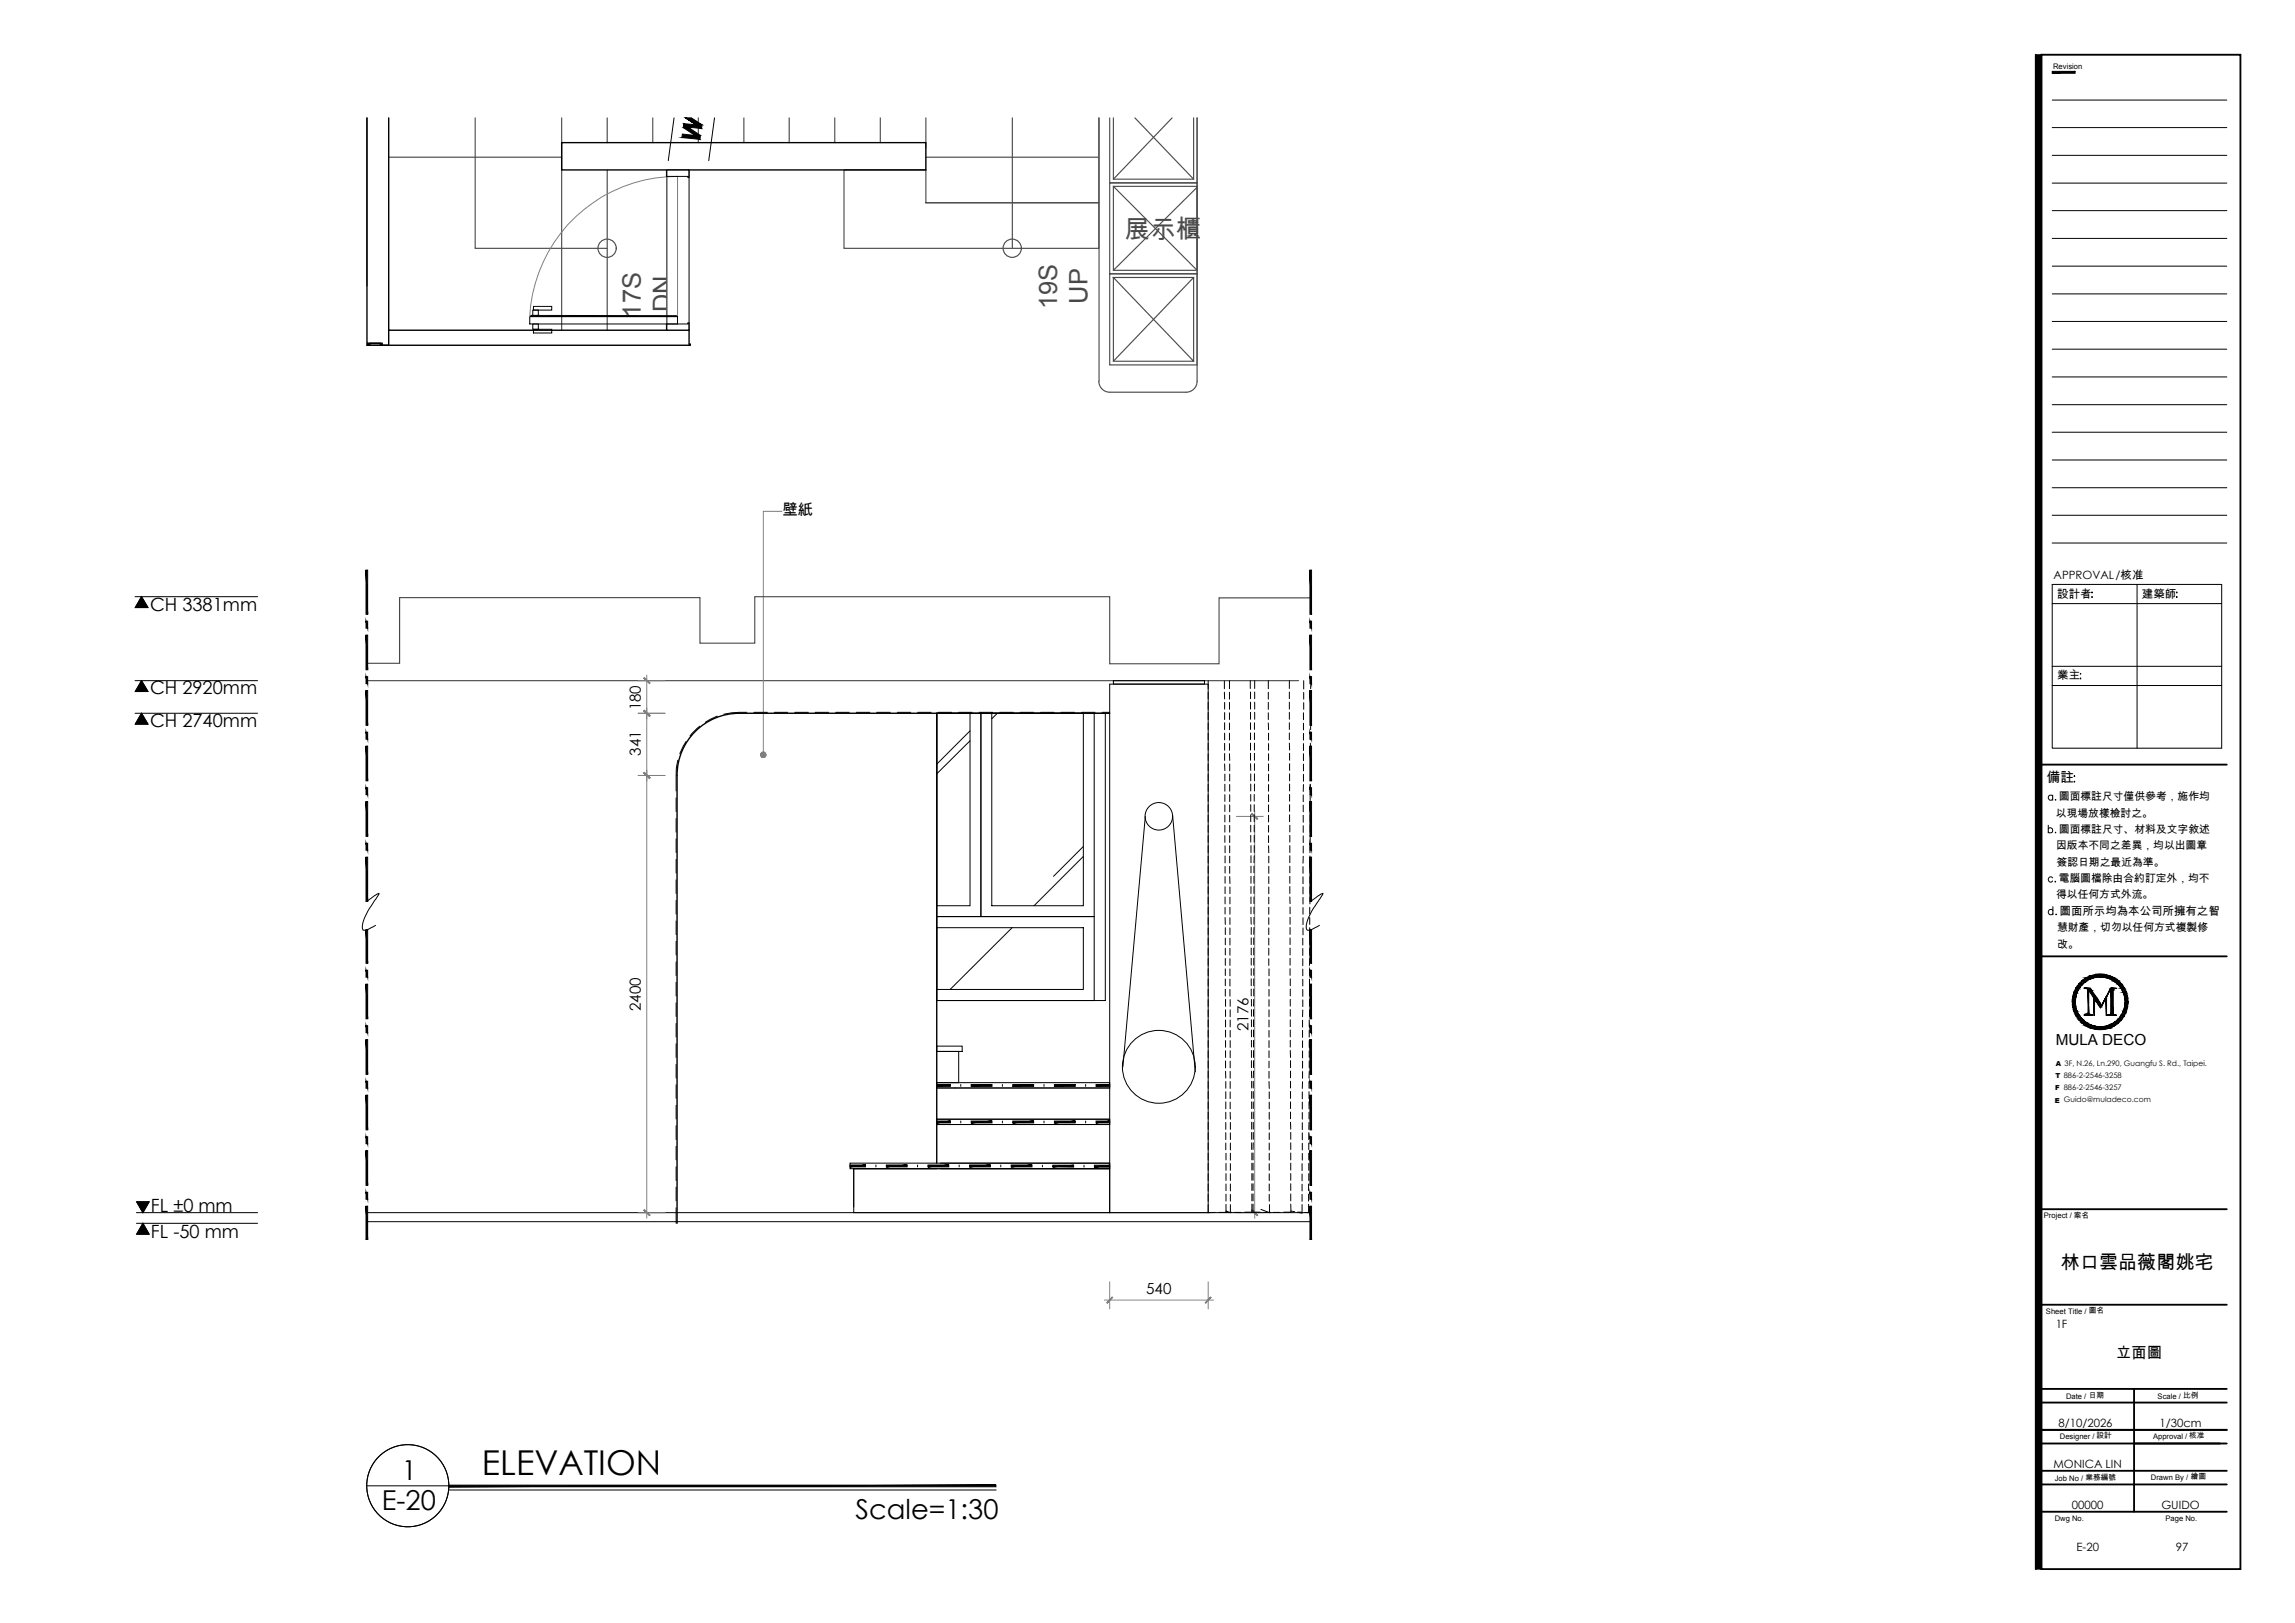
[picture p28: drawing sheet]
<svg xmlns="http://www.w3.org/2000/svg" width="420mm" height="297mm" viewBox="0 0 420 297" stroke-linecap="round" stroke-linejoin="round" font-family="sans-serif">
<defs><g id="words">
<text font-size="6.3" x="88.2" y="269.9">ELEVATION</text>
<g font-size="5">
<text x="73.6" y="270.9">1</text>
<text x="69.9" y="276.3">E-20</text>
<text x="156.6" y="278">Scale=1:30</text>
</g>
<g font-size="4.7" fill="#4c4c4c">
<text x="206" y="43.6">展示櫃</text>
<text x="117.3" y="58.1" transform="rotate(-90 117.3 58.1)">17S</text>
<text x="122.9" y="57.2" transform="rotate(-90 122.9 57.2)">DN</text>
<text x="193.5" y="56.5" transform="rotate(-90 193.5 56.5)">19S</text>
<text x="199.1" y="55.6" transform="rotate(-90 199.1 55.6)">UP</text>
</g>
<text font-size="3.5" x="377.3" y="232.3">林口雲品薇閣姚宅</text>
<g font-size="3.3">
<text x="27.5" y="111.7">CH 3381mm</text>
<text x="27.5" y="127.1">CH 2920mm</text>
<text x="27.5" y="133.1">CH 2740mm</text>
<text x="27.6" y="221.7">FL ±0 mm</text>
<text x="27.6" y="226.5">FL -50 mm</text>
</g>
<g font-size="2.8">
<text x="143.3" y="94.2">壁紙</text>
<text x="117.3" y="130" transform="rotate(-90 117.3 130)">180</text>
<text x="117.3" y="138.3" transform="rotate(-90 117.3 138.3)">341</text>
<text x="117.3" y="185" transform="rotate(-90 117.3 185)">2400</text>
<text x="228.6" y="188.8" transform="rotate(-90 228.6 188.8)">2176</text>
<text x="376.3" y="191.3">MULA DECO</text>
<text x="209.8" y="236.9">540</text>
<text x="387.4" y="248.5">立面圖</text>
</g>
<text font-size="2.5" x="374.7" y="143.2">備註</text>
<g font-size="2.1">
<text x="376" y="106">APPROVAL/核准</text>
<text x="376.6" y="109.4">設計者</text>
<text x="392.1" y="109.4">建築師</text>
<text x="376.6" y="124.3">業主</text>
<text x="377.1" y="167.4">圖面所示均為本公司所擁有之智</text>
<text x="376.3" y="243.1">1F</text>
<text x="376.9" y="261.2">8/10/2026</text>
<text x="395.4" y="261.2">1/30cm</text>
<text x="375.9" y="268.7">MONICA LIN</text>
<text x="379.3" y="276.2">00000</text>
<text x="395.7" y="276.2">GUIDO</text>
<text x="380.2" y="283.8">E-20</text>
<text x="398.3" y="283.8">97</text>
</g>
<g font-size="2">
<text x="376.4" y="149.5">以現場放樣檢討之。</text>
<text x="376.9" y="146.5">圖面標註尺寸僅供參考，施作均</text>
<text x="376.4" y="155.4">因版本不同之差異，均以出圖章</text>
<text x="376.9" y="152.4">圖面標註尺寸、材料及文字敘述</text>
<text x="376.5" y="158.4">簽認日期之最近為準。</text>
<text x="376.9" y="161.4">電腦圖檔除由合約訂定外，均不</text>
<text x="376.4" y="164.4">得以任何方式外流。</text>
<text x="376.6" y="170.4">慧財產，切勿以任何方式複製修</text>
<text x="376.6" y="173.4">改。</text>
</g>
<g font-size="1.4">
<text x="375.9" y="12.6">Revision</text>
<text x="374.2" y="222.9">Project / 案名</text>
<text x="374.6" y="240.4">Sheet Title / 圖名</text>
<text x="378.2" y="256.1">Date / 日期</text>
<text x="395" y="256.1">Scale / 比例</text>
<text x="377.1" y="263.4">Designer / 設計</text>
<text x="394.2" y="263.4">Approval / 核准</text>
<text x="376.2" y="271">Job No / 業務編號</text>
<text x="393.8" y="270.8">Drawn By / 繪圖</text>
<text x="376.2" y="278.3">Dwg No.</text>
<text x="396.5" y="278.3">Page No.</text>
</g>
<g font-size="1.3">
<text x="376.3" y="197.3">T 886-2-2546-3258</text>
<text x="376.3" y="195.1">A 3F, N.26, Ln.290, Guangfu S. Rd., Taipei.</text>
<text x="376.2" y="201.8">E Guido@muladeco.com</text>
<text x="376.3" y="199.5">F 886-2-2546-3257</text>
</g>
</g></defs>
<!-- layer: I-ELEV-TEXT -->
<path d="M24.7 109.2h22.5M25.9 109.2l1.2 2h-2.3zM24.7 130.5h22.5M24.7 124.6h22.5M25.9 130.5l1.2 2h-2.3zM25.9 124.6l1.2 2h-2.3zM25 219.9h2.3l-1.1 2zM25 221.9h22.2M25 223.9h22.2M26.2 223.9l1.1 2h-2.3z" fill="none" stroke="#000" stroke-width=".18"/>
<path d="M25.9 109.2l1.2 2h-2.3zM25.9 130.5l1.2 2h-2.3zM25.9 124.6l1.2 2h-2.3zM25 219.9h2.3l-1.1 2zM26.2 223.9l1.1 2h-2.3z" fill="#000" stroke="#000" stroke-width=".18"/>
<!-- layer: I-DWGTITLE -->
<g fill="none" stroke="#000" stroke-width=".18">
<path d="M67.2 271.9h15M82.1 272.7h100.3"/>
<circle cx="74.7" cy="271.9" r="7.5"/>
</g>
<path d="M82.2 271.8v.3l100.1-.3zM82.2 272.1l100.1-.3v.3z" fill="#000" stroke="#000" stroke-width=".18"/>
<!-- layer: I-ELEV252 -->
<g fill="none" stroke="#000" stroke-width=".18">
<path d="M124.1 139.1l-.3 1.4v4.3M125.6 135.7l-1.1 2.3M128.1 132.9l-1.8 1.8M131.3 131.1l-2.2 1.1M136.7 130.4a14.8 14.8 0 0 0-4.2 .3M138 130.4h2.5M141.7 130.4h2.5M145.5 130.4h2.5M149.2 130.4h2.5M153 130.4h2.5M156.8 130.4h2.5M160.5 130.4h2.5"/>
<path d="M164.3 130.4h2.5M168 130.4h2.5M171.5 130.5h8.1v37.3h-8.1zM171.5 130.5h6.1v35.3h-6.1zM171.5 130.5h30.9v52.6h-30.9zM171.7 130.4h2.5M175.5 130.4h2.5M179.2 130.4h2.5M179.6 130.5h20.7v37.3h-20.7zM181.6 130.5h16.7v35.3h-16.7zM183 130.4h2.5M186.7 130.4h2.5"/>
<path d="M190.5 130.4h2.5M194.2 130.4h2.5M198 130.4h2.5M201.8 130.4h1.4M221.2 124.6v1.5M221.2 126.7v1.2M221.2 128.6v1.2M221.2 130.4v1.3M221.2 132.3v1.2M221.2 134.2v1.2M221.2 136v1.3M221.2 138v1.2"/>
<path d="M221.2 139.8v1.2M224.2 124.6v1.5M224.2 126.7v1.2M224.2 139.8v1.2M224.2 128.6v1.2M224.2 130.4v1.3M224.2 132.3v1.2M224.2 134.2v1.2M224.2 136v1.3M224.2 137.9v1.3M225.1 138v1.2M225.1 124.6v1.5"/>
<path d="M225.1 126.7v1.3M225.1 128.6v1.2M225.1 130.5v1.2M225.1 132.3v1.2M225.1 134.2v1.3M225.1 136.1v1.2M225.1 139.8v1.3M228.9 124.6v1.4M228.9 139.8l.1 1.2M228.9 126.6v1.3M228.9 128.5v1.3M228.9 130.4v1.2"/>
<path d="M228.9 132.3v1.2M228.9 134.1v1.3M228.9 136v1.3M228.9 137.9v1.2M229.7 132.3v1.2M229.7 134.1v1.3M229.7 136v1.3M229.7 137.9v1.2M229.7 139.8v1.2M229.7 124.6v1.4M229.7 126.6v1.3M229.7 128.5v1.3"/>
<path d="M229.7 130.4v1.2M232.2 132.3v1.2M232.2 124.6v1.5M232.2 126.7v1.3M232.2 128.6v1.2M232.2 130.5v1.2M232.2 134.2v1.3M232.2 136.1v1.2M232.2 138v1.2M232.2 139.8v1.3M236.1 136v1.3M236.1 124.6v1.4"/>
<path d="M236.1 126.6v1.3M236.1 128.5v1.3M236.1 130.4v1.2M236.1 132.3v1.2M236.1 134.1v1.3M236.1 137.9v1.2M236.1 139.8v1.2M238.6 130.5v1.2M238.6 132.4v1.2M238.6 134.2v1.3M238.6 136.1v1.3M238.6 138v1.2"/>
<path d="M238.6 139.9v1.2M238.7 124.6v1.5M238.7 126.7v1.3M238.7 128.6v1.2M239.9 136v1.3M239.9 137.9v1.3M239.9 139.8v1.2M239.9 126.7v1.2M239.9 128.6v1.2M239.9 130.4v1.3M239.9 132.3v1.2M239.9 134.2v1.2"/>
<path d="M240 124.6l-.1 1.5M123.8 146v2.5M123.8 149.8v2.5M123.8 153.5v2.5M123.8 157.3v2.5M209.7 149.4l-4.1 45.9M214.7 149.2l4.1 47M221.2 141.7v1.2M221.2 143.5v1.3M221.2 145.4v1.3M221.2 147.3v1.3M221.2 149.2v1.2"/>
<path d="M221.2 151.1v1.2M221.2 152.9v1.3M221.2 154.8v1.3M221.2 156.7v1.2M221.2 158.6v1.2M224.2 141.7v1.2M224.2 143.5v1.3M224.2 145.4v1.3M224.2 147.3v1.2M224.2 149.2v1.2M224.2 151v1.3M224.2 152.9v1.3"/>
<path d="M224.3 154.8v1.3M224.3 156.7v1.2M224.3 158.6v1.2M225.1 141.7v1.2M225.1 143.6v1.2M225.1 145.4v1.3M225.1 147.3v1.3M225.1 149.2v1.2M225.1 151.1v1.2M225.1 152.9v1.3M225.1 154.8v1.3M225.1 156.7v1.2"/>
<path d="M225.1 158.6v1.2M229 141.6v1.3M229 143.5v1.3M229 145.4v1.2M229 147.3v1.2M229 149.1v1.3M229 151v1.3M229 152.9v1.2M229 154.8v1.2M229 156.6v1.3M229 158.5v1.3M229.6 158.5v1.3"/>
<path d="M229.6 156.6v1.3M229.6 145.4v1.2M229.6 147.3v1.2M229.6 149.1v1.3M229.6 151v1.3M229.6 152.9v1.2M229.6 154.8v1.2M229.7 141.6v1.3M229.7 143.5v1.3M232.2 154.8l.1 1.3M232.2 141.7v1.2M232.2 143.6v1.2"/>
<path d="M232.2 145.4v1.3M232.2 147.3v1.3M232.2 149.2v1.2M232.2 151.1v1.2M232.2 152.9v1.3M232.3 156.7v1.2M232.3 158.6v1.2M236.1 141.6v1.3M236.1 143.5v1.3M236.1 145.4v1.2M236.1 147.3v1.2M236.1 149.1v1.3"/>
<path d="M236.1 151v1.3M236.1 152.9v1.2M236.1 154.8v1.2M236.1 156.6v1.3M236.1 158.5v1.3M238.5 158.6v1.2M238.6 145.5v1.2M238.6 147.3v1.3M238.6 149.2v1.3M238.6 151.1v1.2M238.6 153v1.2M238.6 154.8v1.3"/>
<path d="M238.6 156.7l-.1 1.3M238.6 141.7v1.3M238.6 143.6v1.3M239.8 156.7v1.2M239.8 158.6v1.2M239.9 145.4v1.3M239.9 147.3v1.2M239.9 149.2v1.2M239.9 151v1.3M239.9 152.9v1.3M239.9 154.8l-.1 1.3M239.9 141.7v1.2"/>
<path d="M239.9 143.5v1.3M67 165h.3M123.8 161v2.5M123.8 164.8v2.5M123.8 168.6v2.5M123.8 172.3v2.5M123.8 176.1v2.4M123.8 179.8v2.5M171.5 167.8h28.8v15.3h-28.8zM171.5 169.8h26.8v11.3h-26.8zM221.2 160.4v1.3M221.2 162.3v1.3"/>
<path d="M221.2 164.2v1.2M221.2 166.1v1.2M221.2 167.9v1.3M221.2 169.8v1.3M221.2 171.7v1.2M221.2 173.6v1.2M221.2 175.4v1.3M221.2 177.3v1.2M221.2 179.2v1.3M224.3 167.9v1.3M224.3 160.4v1.3M224.3 162.3v1.3"/>
<path d="M224.3 164.2v1.2M224.3 166.1v1.2M224.3 169.8v1.3M224.3 171.7v1.2M224.3 173.6v1.2M224.3 175.4v1.3M224.3 177.3v1.2M224.3 179.2v1.2M225.1 160.4l.1 1.3M225.2 162.3v1.3M225.2 164.2v1.2M225.2 166.1v1.2"/>
<path d="M225.2 168v1.2M225.2 169.8v1.3M225.2 171.7v1.3M225.2 173.6v1.2M225.2 175.5v1.2M225.2 177.3v1.3M225.2 179.2v1.3M229 167.9l.1 1.2M229 160.4v1.3M229 162.2v1.3M229 164.2v1.2M229 166v1.2"/>
<path d="M229.1 169.7v1.3M229.1 171.6v1.3M229.1 173.5v1.3M229.1 175.4v1.2M229.1 177.3v1.2M229.1 179.1v1.3M229.5 171.6v1.3M229.5 173.5v1.3M229.5 175.4v1.2M229.5 177.3v1.2M229.5 179.1v1.3M229.6 169.7l-.1 1.3"/>
<path d="M229.6 160.4v1.3M229.6 162.2v1.3M229.6 164.2v1.2M229.6 166v1.2M229.6 167.9v1.2M232.3 160.4v1.3M232.3 162.3v1.3M232.3 164.2v1.2M232.3 166.1v1.2M232.3 168v1.2M232.3 169.8v1.3M232.3 171.7v1.3"/>
<path d="M232.3 173.6v1.2M232.3 175.5v1.2M232.3 177.3v1.3M232.3 179.2v1.3M236.1 164.2l.1 1.2M236.1 160.4v1.3M236.1 162.2v1.3M236.2 166v1.2M236.2 167.9v1.2M236.2 169.7v1.3M236.2 171.6v1.3M236.2 173.5v1.3"/>
<path d="M236.2 175.4v1.2M236.2 177.3v1.2M236.2 179.1v1.3M238.5 171.7v1.3M238.5 173.6v1.3M238.5 175.5v1.2M238.5 177.4v1.2M238.5 179.2v1.3M238.5 160.5v1.2M238.5 162.3v1.3M238.5 164.2v1.3M238.5 166.1v1.2"/>
<path d="M238.5 168v1.2M238.5 169.8v1.3M239.7 177.3v1.2M239.7 179.2v1.2M239.8 166.1v1.2M239.8 167.9v1.3M239.8 169.8v1.3M239.8 171.7v1.2M239.8 173.6v1.2M239.8 175.4l-.1 1.3M239.8 160.4v1.3M239.8 162.3v1.3"/>
<path d="M239.8 164.2v1.2M239.8 165h.3M123.8 183.5v2.5M123.8 187.3v2.5M123.8 191v2.5M123.8 194.8v2.5M123.8 198.5v2.5M171.5 192.4h4v5.7h-4M171.5 198.1h31.7v1h-31.7zM171.5 191.5h4.6v.9h-4.6zM171.5 199.1h31.7M175.9 198.5v.3"/>
<path d="M183.5 198.5v.3M191.1 198.5v.3M198.8 198.5v.3M221.2 181v1.3M221.2 183v1.2M221.2 184.8v1.2M221.2 186.7v1.2M221.2 188.6v1.2M221.2 190.4v1.3M221.2 192.3v1.3M221.2 194.2v1.2M221.2 196.1v1.2"/>
<path d="M221.2 197.9v1.3M221.2 199.8v1.3M224.3 181v1.3M224.4 196.1v1.2M224.4 182.9v1.3M224.4 184.8v1.2M224.4 186.7v1.2M224.4 188.5v1.3M224.4 190.4v1.3M224.4 192.3v1.2M224.4 194.2v1.2M224.4 197.9v1.3"/>
<path d="M224.4 199.8v1.3M225.2 181.1v1.2M225.2 183v1.2M225.2 184.8v1.3M225.2 186.7v1.2M225.2 188.6v1.2M225.2 190.4v1.3M225.2 192.3v1.3M225.2 194.2v1.2M225.2 196.1v1.2M225.2 197.9v1.3M225.2 199.8v1.3"/>
<path d="M229.1 181v1.3M229.1 196l.1 1.3M229.1 182.9v1.2M229.1 184.8v1.2M229.1 186.6v1.3M229.1 188.5v1.3M229.1 190.4v1.2M229.1 192.3v1.2M229.1 194.1v1.3M229.2 197.9v1.2M229.2 199.8v1.2M229.4 197.9v1.2"/>
<path d="M229.4 199.8v1.2M229.5 196l-.1 1.3M229.5 184.8v1.2M229.5 186.6v1.3M229.5 188.5v1.3M229.5 190.4v1.2M229.5 192.3v1.2M229.5 194.1v1.3M229.5 182.9v1.2M229.5 181v1.3M232.3 197.9l.1 1.3M232.3 181.1v1.2"/>
<path d="M232.3 183v1.2M232.3 184.8v1.3M232.3 186.7v1.2M232.3 188.6v1.2M232.3 190.4v1.3M232.3 192.3v1.3M232.3 194.2v1.2M232.3 196.1v1.2M232.4 199.8v1.3M236.2 192.3l.1 1.2M236.2 181v1.3M236.2 182.9v1.2"/>
<path d="M236.2 184.8v1.2M236.2 186.6v1.3M236.2 188.5v1.3M236.2 190.4v1.2M236.3 194.1v1.3M236.3 196v1.3M236.3 197.9v1.2M236.3 199.8v1.2M238.4 199.8v1.3M238.5 186.7v1.3M238.5 188.6v1.3M238.5 190.5v1.2"/>
<path d="M238.5 192.3v1.3M238.5 194.2v1.3M238.5 196.1v1.2M238.5 198l-.1 1.2M238.5 181.1v1.3M238.5 183v1.2M238.5 184.9v1.2M239.6 197.9v1.3M239.6 199.8v1.3M239.7 186.7v1.2M239.7 188.5v1.3M239.7 190.4v1.3"/>
<path d="M239.7 192.3v1.2M239.7 194.2v1.2M239.7 196.1l-.1 1.2M239.7 181v1.3M239.7 182.9v1.3M239.7 184.8v1.2M123.8 202.3v2.5M123.8 206v2.6M123.8 209.8v2.5M123.8 213.6v2.5M123.8 217.3v2.5M155.6 212.9h47.6v1h-47.6z"/>
<path d="M156.3 213.9h46.9v8h-46.9zM156.3 213.9v7M156.3 213.9h15.2M160.4 213.2v.4M168 213.2v.4M171.5 204.8h31.7v1h-31.7zM171.5 205.8h31.7M171.5 204.8h31.7M172.2 212.9h31M172.2 213.9h31M175.6 213.2v.4M175.9 205.2v.3"/>
<path d="M183.2 213.2v.4M183.5 205.2v.3M190.8 213.3v.3M191.1 205.2v.3M198.5 213.3v.3M198.8 205.2v.3M203.2 213.3v.3M221.2 201.7v1.2M221.2 203.6v1.2M221.2 205.4v1.3M221.2 207.3v1.3M221.2 209.2v1.2"/>
<path d="M221.2 211.1v1.2M221.2 212.9v1.3M221.2 214.8v1.3M221.2 216.7v1.3M221.2 218.6v1.2M224.4 201.7v1.2M224.4 203.6v1.2M224.4 205.4v1.3M224.4 207.3v1.3M224.4 209.2v1.2M224.5 211.1v1.2M224.5 212.9v1.3"/>
<path d="M224.5 214.8v1.3M224.5 216.7v1.2M224.5 218.6v1.2M225.2 203.6l.1 1.2M225.2 201.7v1.2M225.3 205.4v1.3M225.3 207.3v1.3M225.3 209.2v1.3M225.3 211.1v1.2M225.3 213v1.2M225.3 214.8v1.3M225.3 216.7v1.3"/>
<path d="M225.3 218.6v1.2M229.2 201.7v1.2M229.2 203.5v1.3M229.2 205.4v1.3M229.2 207.2v1.3M229.2 209.2v1.2M229.2 211v1.3M229.2 212.9v1.3M229.2 214.8v1.2M229.2 216.6v1.3M229.2 218.5v1.3M229.4 211v1.3"/>
<path d="M229.4 212.9v1.3M229.4 214.8v1.2M229.4 216.6v1.3M229.4 218.5v1.3M229.4 209.2v1.2M229.4 201.7v1.2M229.4 203.5v1.3M229.4 205.4v1.3M229.4 207.2v1.3M232.4 201.7v1.2M232.4 203.6v1.2M232.4 205.4v1.3"/>
<path d="M232.4 207.3v1.3M232.4 209.2v1.3M232.4 211.1v1.2M232.4 213v1.2M232.4 214.8v1.3M232.4 216.7v1.3M232.4 218.6v1.2M236.3 205.4v1.3M236.3 201.7v1.2M236.3 203.5v1.3M236.3 207.2v1.3M236.3 209.2v1.2"/>
<path d="M236.3 211v1.3M236.3 212.9v1.3M236.3 214.8v1.2M236.3 216.6v1.3M236.3 218.5v1.3M238.4 213v1.2M238.4 214.9v1.2M238.4 216.7v1.3M238.4 218.6v1.3M238.4 201.7v1.3M238.4 203.6v1.2M238.4 205.5v1.2"/>
<path d="M238.4 207.3v1.3M238.4 209.2v1.3M238.4 211.1v1.2M239.6 216.7v1.2M239.6 218.6v1.2M239.6 207.3v1.3M239.6 209.2v1.2M239.6 211.1v1.2M239.6 212.9v1.3M239.6 214.8v1.3M239.6 201.7v1.2M239.6 203.6v1.2"/>
<path d="M239.6 205.4v1.3M67 226.9h.3M123.8 221.1v2.8M221.2 220.5v1.4h1.3M224.5 220.4v1.5h-1.4M224.5 221.7h.1M224.5 221.9h1.1M225.3 220.5v1.4l-.8-.3M225.9 221.9h1.3M229.2 220.4v1.5h-1.3M229.4 220.4v1.5h1.3M231.4 221.9h1.3"/>
<path d="M232.4 220.5v1.4l-1.6-.6M233 221.9h1.4M236.3 220.4v1.5h-1.3M236.3 221.6l.7 .2M237.5 221.9h.8M238.4 220.5v1.5l-.7-.1M239.6 220.4v1.5h-.8M239.8 226.9h.3"/>
<circle cx="212.2" cy="149.4" r="2.52"/>
<circle cx="212.2" cy="195.2" r="6.7"/>
</g>
<!-- layer: I-ELEV2 -->
<path d="M240 109.4h-16.8v12.1h-20v-12.3h-65v8.5h-10.1v-8.3h-54.9v12h-6M67.2 124.6h170.5" fill="none" stroke="#4c4c4c" stroke-width=".21"/>
<!-- layer: I-ELEV5 -->
<path d="M203.2 125.2h18v96.7h-18zM203.8 124.6h16.7v.6h-16.7zM67.1 165l1.4-1.1 .9-.4-.1 .3a27.4 27.4 0 0 0-2.8 5l-.1 .4a.77 .77 0 0 0 .3 1.1l.6-.2 1.4-.7M239.9 165l1.4-1.1 .9-.4-.1 .3a27.4 27.4 0 0 0-2.8 5l-.1 .2a.88 .88 0 0 0 .3 1.3l.6-.2 1.5-.7" fill="none" stroke="#000" stroke-width=".18"/>
<!-- layer: 0 -->
<g fill="none" stroke="#000" stroke-width=".18">
<path d="M375.7 18.3h32M375.7 23.4h32M375.7 28.4h32M375.7 33.5h32M375.7 38.6h32M375.7 53.8h32M375.7 48.7h32M375.7 43.6h32M375.7 58.8h32M375.7 79.1h32M375.7 74.1h32M375.7 69h32"/>
<path d="M375.7 63.9h32M375.7 84.2h32M375.7 89.3h32M375.7 94.3h32M375.7 99.4h32M375.7 107h31v29.9h-31zM375.7 110.5h31M383 108.4v.1zM383 109.2v.2zM391.2 107v29.9M398.4 108.4h.2zM398.4 109.3h.2z"/>
<path d="M177.6 133.8l-6.1 6.1M177.6 135.6l-6.1 6M182.6 130.5l-1 1.1M375.7 121.9h31M375.7 125.5h31M380.8 123.3h.2zM380.8 124.2h.2zM198.3 156.7l-9 9.1M198.3 154.9l-5.4 5.5M375 151.7a.45 .45 0 0 1 .7 0 .45 .45 0 0 1 0 .6 .45 .45 0 0 1-.7 0M375 151v1.4M375.8 145.7a.45 .45 0 0 0-.7-.1 .45 .45 0 0 0 0 .7 .45 .45 0 0 0 .7-.1"/>
<path d="M375.8 145.5v1M376.3 146.3v.2l.1-.1M376.3 152.3v.1h.1M379.7 142.1h.2zM379.7 143.1h.2zM185.3 169.8l-11.4 11.3M375.8 160.7a.45 .45 0 0 0-.7-.1 .45 .45 0 0 0 0 .7 .45 .45 0 0 0 .7-.1M375.8 166.7a.47 .47 0 0 0-.7-.1 .47 .47 0 0 0 0 .7 .47 .47 0 0 0 .7-.1M375.8 165.9v1.5M376.3 161.3v.1M376.4 167.3l-.1 .1h.2"/>
</g>
<!-- layer: I-ELEV252 -->
<g fill="#000" stroke="#000" stroke-width=".18">
<path d="M67 104.3l.3 8.1v-8.1zM67 104.3l.3 8.1h-.3z"/>
<path d="M67 113.7l.3 1.3v-1.3zM67 113.7l.3 1.3h-.3z"/>
<path d="M67 116.2l.3 6.4v-6.4zM67 116.2l.3 6.4h-.3z"/>
<path d="M239.8 104.3l.3 8.1v-8.1zM239.8 104.3l.3 8.1h-.3z"/>
<path d="M239.8 113.7l.3 1.3v-1.3zM239.8 113.7l.3 1.3h-.3z"/>
<path d="M239.8 116.2l.3 6.4v-6.4zM239.8 116.2l.3 6.4h-.3z"/>
<path d="M67 123.9l.3 1.2v-1.2zM67 123.9l.3 1.2h-.3z"/>
<path d="M67 126.4l.3 6.3v-6.3zM67 126.4l.3 6.3h-.3z"/>
<path d="M67 134l.3 1.3v-1.3zM67 134l.3 1.3h-.3z"/>
<path d="M67 136.6l.3 6.3v-6.3zM67 136.6l.3 6.3h-.3z"/>
<path d="M239.8 123.9l.3 1.2v-1.2zM239.8 123.9l.3 1.2h-.3z"/>
<path d="M239.8 126.4l.3 6.3v-6.3zM239.8 126.4l.3 6.3h-.3z"/>
<path d="M239.8 134l.3 1.3v-1.3zM239.8 134l.3 1.3h-.3z"/>
<path d="M239.8 136.6l.3 6.3v-6.3zM239.8 136.6l.3 6.3h-.3z"/>
<path d="M67 144.2l.3 1.2v-1.2zM67 144.2l.3 1.2h-.3z"/>
<path d="M67 146.7l.3 6.4v-6.4zM67 146.7l.3 6.4h-.3z"/>
<path d="M67 154.3l.3 1.3v-1.3zM67 154.3l.3 1.3h-.3z"/>
<path d="M67 156.9l.3 8.1v-8.1zM67 156.9l.3 8.1h-.3z"/>
<path d="M239.8 144.2l.3 1.2v-1.2zM239.8 144.2l.3 1.2h-.3z"/>
<path d="M239.8 146.7l.3 6.4v-6.4zM239.8 146.7l.3 6.4h-.3z"/>
<path d="M239.8 154.3l.3 1.3v-1.3zM239.8 154.3l.3 1.3h-.3z"/>
<path d="M239.8 156.9l.3 8.1v-8.1zM239.8 156.9l.3 8.1h-.3z"/>
<path d="M67 170.2l.3 6.1v-6.1zM67 170.2l.3 6.1h-.3z"/>
<path d="M67 177.6l.3 1.2v-1.2zM67 177.6l.3 1.2h-.3z"/>
<path d="M239.8 170.2l.3 6.1v-6.1zM239.8 170.2l.3 6.1h-.3z"/>
<path d="M239.8 177.6l.3 1.2v-1.2zM239.8 177.6l.3 1.2h-.3z"/>
<path d="M67 180.1l.3 6.4v-6.4zM67 180.1l.3 6.4h-.3z"/>
<path d="M67 187.7l.3 1.3v-1.3zM67 187.7l.3 1.3h-.3z"/>
<path d="M67 190.3l.3 6.3v-6.3zM67 190.3l.3 6.3h-.3z"/>
<path d="M67 197.9l.3 1.3v-1.3zM67 197.9l.3 1.3h-.3z"/>
<path d="M171.5 198.5v.3l2.5-.3zM171.5 198.8l2.5-.3v.3z"/>
<path d="M177.8 198.5v.3l3.8-.3zM177.8 198.8l3.8-.3v.3z"/>
<path d="M185.4 198.5v.3l3.8-.3zM185.4 198.8l3.8-.3v.3z"/>
<path d="M193 198.5v.3l3.9-.3zM193 198.8l3.9-.3v.3z"/>
<path d="M200.7 198.5v.3l2.5-.3zM200.7 198.8l2.5-.3v.3z"/>
<path d="M239.8 180.1l.3 6.4v-6.4zM239.8 180.1l.3 6.4h-.3z"/>
<path d="M239.8 187.7l.3 1.3v-1.3zM239.8 187.7l.3 1.3h-.3z"/>
<path d="M239.8 190.3l.3 6.3v-6.3zM239.8 190.3l.3 6.3h-.3z"/>
<path d="M239.8 197.9l.3 1.3v-1.3zM239.8 197.9l.3 1.3h-.3z"/>
<path d="M67 200.4l.3 6.4v-6.4zM67 200.4l.3 6.4h-.3z"/>
<path d="M67 208.1l.3 1.2v-1.2zM67 208.1l.3 1.2h-.3z"/>
<path d="M67 210.6l.3 6.3v-6.3zM67 210.6l.3 6.3h-.3z"/>
<path d="M67 218.2l.3 1.3v-1.3zM67 218.2l.3 1.3h-.3z"/>
<path d="M155.6 213.2v.4l2.9-.4zM155.6 213.6l2.9-.4v.4z"/>
<path d="M162.3 213.2v.4l3.8-.4zM162.3 213.6l3.8-.4v.4z"/>
<path d="M169.9 213.2v.4l3.8-.4zM169.9 213.6l3.8-.4v.4z"/>
<path d="M171.5 205.2v.3l2.5-.3zM171.5 205.5l2.5-.3v.3z"/>
<path d="M177.5 213.2v.4l3.8-.4zM177.5 213.6l3.8-.4v.4z"/>
<path d="M177.8 205.2v.3l3.8-.3zM177.8 205.5l3.8-.3v.3z"/>
<path d="M185.1 213.2v.4l3.8-.4zM185.1 213.6l3.8-.4v.4z"/>
<path d="M185.4 205.2v.3l3.8-.3zM185.4 205.5l3.8-.3v.3z"/>
<path d="M192.7 213.3v.3l3.9-.3zM192.7 213.6l3.9-.3v.3z"/>
<path d="M193 205.2v.3l3.9-.3zM193 205.5l3.9-.3v.3z"/>
<path d="M200.4 213.3v.3l2.8-.3zM200.4 213.6l2.8-.3v.3z"/>
<path d="M200.7 205.2v.3l2.5-.3zM200.7 205.5l2.5-.3v.3z"/>
<path d="M239.8 200.4l.3 6.4v-6.4zM239.8 200.4l.3 6.4h-.3z"/>
<path d="M239.8 208.1l.3 1.2v-1.2zM239.8 208.1l.3 1.2h-.3z"/>
<path d="M239.8 210.6l.3 6.3v-6.3zM239.8 210.6l.3 6.3h-.3z"/>
<path d="M239.8 218.2l.3 1.3v-1.3zM239.8 218.2l.3 1.3h-.3z"/>
<path d="M67 220.8l.3 6.1v-6.1zM67 220.8l.3 6.1h-.3z"/>
<path d="M239.8 220.8l.3 6.1v-6.1zM239.8 220.8l.3 6.1h-.3z"/>
</g>
<!-- layer: I-ELEV1 -->
<path d="M171.5 130.5v82.4M203.2 130.5h-67.9a11.4 11.4 0 0 0-11.3 11.4v82" fill="none" stroke="#000" stroke-width=".25"/>
<!-- layer: 0 -->
<g fill="#808080" stroke="#808080" stroke-width=".18">
<path d="M139.7 138.2v.4h-.2zM139.3 138.4l.2 .2 .2-.4zM139.2 138.2h.5l-.4 .2z"/>
<path d="M139.3 137.9l.4 .3h-.5zM139.5 137.7l-.2 .2 .4 .3zM139.5 137.7h.2v.5z"/>
<path d="M139.7 137.7h.3l-.3 .5zM140 137.7l-.3 .5 .5-.3zM139.7 138.2l.5-.3 .1 .3z"/>
<path d="M139.7 138.2h.6l-.1 .2zM139.7 138.2l.3 .4 .2-.2zM139.7 138.2l.3 .4h-.3z"/>
<path d="M229.2 149l.9 1 .2-.2zM229.2 149v-.1l1.1 .9z"/>
<path d="M229.2 221.4v.1l1.1 .9zM229.2 221.5l1.1 .9-.2 .1z"/>
<path d="M203.6 237.4l-.9 1.1 1-1zM203.6 237.4l-.9 1.1-.1-.1z"/>
<path d="M221.6 237.4l-1 1 .1 .1zM221.6 237.4l.1 .1-1 1z"/>
<path d="M117.9 141.5l1 1 .1-.1zM117.9 141.5l.1-.1 1 1z"/>
<path d="M117.9 221.5l1.1 .9-1-1zM117.9 221.5l1.1 .9-.1 .1z"/>
<path d="M117.9 130.1l1 1 .1-.1zM118 130l1 1-1.1-.9z"/>
<path d="M117.9 141.5l1.1 .9-1-1zM117.9 141.5l1.1 .9-.1 .1z"/>
<path d="M117.9 130.1l1 1 .1-.1zM118 130l1 1-1.1-.9z"/>
<path d="M117.9 124.1l1.1 .9-1-1zM117.9 124.1l1.1 .9-.1 .1z"/>
</g>
<path d="M143.2 93.6h-3.5v44.6" fill="none" stroke="#808080" stroke-width=".18"/>
<!-- layer: I-ELEV-DIM -->
<path d="M116.8 130.5h5M116.8 124.6h5M118.4 123.6v8M118.4 129.6v93.4M116.8 141.9h5M226.4 149.4h4.9M229.7 148.4v74.6M116.8 221.9h5M202.2 237.9h20M203.2 234.6v5M221.2 234.6v5M226.4 221.9h4.9" fill="none" stroke="#808080" stroke-width=".18"/>
<!-- layer: I-ELEV4 -->
<path d="M67.2 221.9h172.8M67.2 223.6h172.8" fill="none" stroke="#000" stroke-width=".18"/>
<!-- layer: I-FL-STAIR -->
<g fill="none" stroke="#4c4c4c" stroke-width=".21">
<path d="M71.2 28.8h31.6M87 21.6v23.9h24.2M102.8 21.6v38.8M111.2 21.6v4.5M111.2 31.1v29.3M119.5 21.6v4.5M127.8 21.6v4.5M136.2 21.6v4.5M144.5 21.6v4.5M152.8 21.6v4.5M154.5 31.1h15v6h31.7v8.4h-46.7zM161.2 21.6v4.5"/>
<path d="M169.5 21.6v5.5M169.5 28.8h31.7M185.3 21.6v23.9M201.2 21.6v15.5h-31.7"/>
<circle cx="111.1" cy="45.4" r="1.67"/>
<circle cx="185.3" cy="45.4" r="1.67"/>
</g>
<g fill="#000" stroke="#000" stroke-width=".18">
<path d="M125.2 22.6l2.3 .2-1.5 .5zM126 23.3l2.2 1.5h-.9zM126 23.3l1.5-.5 .9 .7zM125.6 21.6h1l1.9 1.2zM127.3 24.8h.9l-.1 .7zM127.5 22.8h1l-.1 .7z"/>
<path d="M124.9 24.5l-.1 .7 2.5-.4zM124.8 25.2l2.5-.4 .8 .7z"/>
<path d="M125.2 22.6l-.1 .8 .9-.1zM125.1 23.4l.9-.1 1.3 1.5z"/>
<path d="M125.5 21.6l2 1.2zM125.6 21.6l1.9 1.2h1z"/>
</g>
<path d="M123.4 21.6l-1.1 7.8M130.8 21.6l-1 7.8" fill="none" stroke="#000" stroke-width=".18"/>
<!-- layer: I-WALL -->
<path d="M67.2 21.6v41.6h.2v-.3h2.5v.3h56.5v-.2h-.2v-2.6h-55v-38.8M102.8 26.1h66.7v5h-66.7zM67.4 62.9h2.5v.3h-.3v-.3h-1.9v.3h-.3zM71.2 60.4v2.8h-4" fill="none" stroke="#000" stroke-width=".25"/>
<!-- layer: I-FURN-LOOSE -->
<path d="M67.2 21.6v30.8" fill="none" stroke="#000" stroke-width=".18"/>
<!-- layer: I-FURN-MLWK-H -->
<g fill="none" stroke="#4c4c4c" stroke-width=".21">
<path d="M201.2 21.6v48.2M203.2 21.6v11.9h16v-11.9v48.2M203.2 33.5h16v16.6h-16zM203.8 21.6v11.2h14.7v-11.2M203.8 34.1h15.4v15.4h-15.4zM203.8 34.1l15.4 15.4M207.8 21.6l10.7 11.2M214.6 21.6l-10.8 11.2M219.2 34.3l-15.4 15.2M203.2 50.1h16v16.7h-16zM203.8 50.8v15.3h14.7v-15.3h-14.7l14.7 15.3M218.5 50.8l-14.7 15.3"/>
<path d="M201.2 69.8a2.01 2.01 0 0 0 2 2M203.2 71.8h14M219.2 69.8a2.01 2.01 0 0 1-2.1 2"/>
</g>
<!-- layer: I-DOOR -->
<path d="M122.1 31.1v29.3" fill="none" stroke="#fff" stroke-width=".18"/>
<path d="M126.2 31.1l-4.1 29.3h4.1zM122.1 31.1h4.1l-4.1 29.3z" fill="#fff" stroke="#fff" stroke-width=".18"/>
<path d="M122 31.1h4.2v1.4h-.3v-.2h-3.9zM122.1 31.1h4.1v29.3h-4.1zM97 57.9h27v1.4h-27zM97.2 57.7l26.6 .1v.1h-26.6zM97.5 56.8h1.1v.9h-1.1zM97.5 59.3h1.1v1h-1.1zM97.7 56.1h3.3v.7h-3.3zM122 59.3h3.9v-.2h.3v1.3h-4.2zM97.7 60.3h3.3v.6h-3.3z" fill="none" stroke="#000" stroke-width=".18"/>
<!-- layer: WALL -->
<path d="M124 32.3v27" fill="none" stroke="#808080" stroke-width=".18"/>
<!-- layer: DOOR -->
<path d="M124 32.3a27 27 0 0 0-27 25.6" fill="none" stroke="#808080" stroke-width=".18"/>
<!-- layer: 0 -->
<g fill="#000" stroke="#000" stroke-width=".18">
<path d="M383.6 178.3h1.8zM382.9 188.2h3.2l-.7 .2zM384.4 184.3h.3l-.1 .2z"/>
<path d="M372.7 10v277.2l1-277.2zM373.7 10v277.2h-1z"/>
<path d="M375.7 13.4h4.2v-.3zM375.7 13.1h4.2l-4.2 .3z"/>
<path d="M381.2 179.5l-.3 .6 .7-.6zM381.2 179.5l-.3 .6h-.3z"/>
<path d="M381.2 179.4h.4zM381.2 179.4l.4 .1z"/>
<path d="M381.6 179.7l-.4 .5 .6-.5zM381 180.2l.6-.5-.4 .5z"/>
<path d="M381.7 179.6h.2zM381.7 179.6l.1 .1h-.2z"/>
<path d="M381.8 179l-.2 .4 .7-.4zM381.2 179.4l.6-.4-.2 .4z"/>
<path d="M382.3 179.3l-.4 .3 .5-.3zM381.7 179.6l.6-.3-.4 .3z"/>
<path d="M381.9 178.9h.6zM381.8 179h.5z"/>
<path d="M382.4 179.2h.3zM382.3 179.3h.1z"/>
<path d="M382.4 178.7l.1 .2 .7-.2zM381.9 178.9l.5-.2 .1 .2z"/>
<path d="M382.7 179.2l.5-.2h-.3zM382.4 179.2l.5-.2-.2 .2z"/>
<path d="M383.2 178.9h.6zM382.9 179h.3z"/>
<path d="M382.7 178.5l.5 .2 .7-.2zM382.4 178.7l.3-.2 .5 .2z"/>
<path d="M382.9 178.5h1.1zM382.7 178.5h1.2z"/>
<path d="M383.5 178.8h.5zM383.2 178.9h.6z"/>
<path d="M384 178.7l1.5 .1zM383.5 178.8l.5-.1 1.5 .1z"/>
<path d="M383.6 178.3l2.5 .2-.7-.2zM382.9 178.5l.7-.2 2.5 .2z"/>
<path d="M384.9 178.8l.9 .1zM384.9 178.8l.9 .1z"/>
<path d="M385.2 178.9l.8 .1zM385.2 178.9l.8 .1z"/>
<path d="M385.7 179l.9 .2zM385.7 179l.9 .2z"/>
<path d="M384.9 178.5h1.3zM384.9 178.5h1.3z"/>
<path d="M385.1 178.5l1.4 .2-.3-.2zM385.1 178.5l1.4 .2z"/>
<path d="M385.8 178.7l1.3 .2-.6-.2zM385.8 178.7l1.3 .2h-.7z"/>
<path d="M386.3 179.2l.4 .1zM386.3 179.2l.4 .1z"/>
<path d="M386.5 179.3l.8 .3zM386.5 179.3l.8 .3z"/>
<path d="M386.4 178.9l.8 .1zM386.4 178.9l.8 .1z"/>
<path d="M386.6 179l1.2 .4-.6-.4zM386.6 179l1.2 .4h-.4z"/>
<path d="M387.1 179.6l.3 .1zM387.1 179.6l.3 .1z"/>
<path d="M387.2 179.7l.7 .5-.5-.5zM387.2 179.7l.7 .5h-.1z"/>
<path d="M387.4 179.4l.4 .1zM387.4 179.4l.4 .1z"/>
<path d="M387.4 179.5l1 .6-.6-.6zM387.4 179.5l1 .6h-.3z"/>
<path d="M379.5 182.5h.2zM379.5 182.5h.2z"/>
<path d="M379.5 184.3h.2zM379.5 184.3h.2z"/>
<path d="M379.4 183.4l.3 .9-.1-.9zM379.4 183.4l.3 .9h-.2z"/>
<path d="M379.7 185.1h.3zM379.7 185.1h.3z"/>
<path d="M379.5 182.5l.1 .9 .1-.9zM379.5 182.5l.1 .9h-.2z"/>
<path d="M379.5 184.3l.5 .8-.3-.8zM379.5 184.3l.5 .8h-.3z"/>
<path d="M379.9 182.5h.1zM379.9 182.5h.1z"/>
<path d="M379.9 184.2h.1zM379.9 184.2h.1z"/>
<path d="M379.8 183.4l.2 .8-.1-.8zM379.8 183.4l.2 .8h-.1z"/>
<path d="M379.7 181.6h.3zM379.7 181.6h.3z"/>
<path d="M379.7 181.6v.9l.3-.9zM379.7 181.6v.9h-.2z"/>
<path d="M379.7 185.1l.7 .8-.4-.8zM379.7 185.1l.7 .8h-.3z"/>
<path d="M379.9 182.5v.9l.1-.9zM379.9 182.5v.9h-.1z"/>
<path d="M379.9 184.2l.3 .8-.2-.8zM379.9 184.2l.3 .8h-.1z"/>
<path d="M380.1 180.8h.3zM380.1 180.8h.3z"/>
<path d="M380.1 185.9h.3zM380.1 185.9h.3z"/>
<path d="M380.1 181.7l-.1 .8 .2-.8zM380.1 181.7l-.1 .8h-.1z"/>
<path d="M380.1 185l.1 .1zM380.1 185l.1 .1z"/>
<path d="M380.2 185.1l.4 .6zM380.2 185.1l.4 .6h-.1z"/>
<path d="M380.1 180.8l-.1 .8 .4-.8zM380.1 180.8l-.1 .8h-.3z"/>
<path d="M380.1 185.9l.8 .7-.5-.7zM380.1 185.9l.8 .7h-.3z"/>
<path d="M380.6 186.6h.3zM380.6 186.6h.3z"/>
<path d="M380.5 181l-.3 .7 .4-.7zM380.5 181l-.3 .7z"/>
<path d="M380.5 185.7l.2 .1zM380.5 185.7l.2 .1z"/>
<path d="M380.5 180.9h.2zM380.5 180.9l.1 .1z"/>
<path d="M380.5 185.8l.6 .6zM380.5 185.8l.6 .6z"/>
<path d="M380.6 180.1h.3zM380.6 180.1h.3z"/>
<path d="M380.6 180.1l-.2 .7 .5-.7zM380.6 180.1l-.2 .7h-.3z"/>
<path d="M380.6 186.6l1 .6-.7-.6zM380.6 186.6l1 .6h-.4z"/>
<path d="M381 180.3l-.3 .6 .4-.6zM381 180.3l-.3 .6h-.2z"/>
<path d="M381 186.4l.2 .1zM381 186.4l.2 .1z"/>
<path d="M381 180.2h.2zM381 180.2l.1 .1z"/>
<path d="M381 186.5l.8 .5-.6-.5zM381 186.5l.8 .5h-.2z"/>
<path d="M381.2 187.2l.4 .1zM381.2 187.2l.4 .1z"/>
<path d="M381.2 187.3l1.1 .4-.7-.4zM381.2 187.3l1.1 .4h-.5z"/>
<path d="M381.6 187l.3 .1zM381.6 187l.3 .1z"/>
<path d="M381.7 187.1l.7 .3zM381.7 187.1l.7 .3z"/>
<path d="M381.8 187.7l.7 .1zM381.8 187.7l.7 .1z"/>
<path d="M382.3 181.3l.1 4.1v-4.1zM382.3 181.3l.1 4.1h-.1z"/>
<path d="M382.3 185.4l.1 .1zM382.3 185.4l.1 .1z"/>
<path d="M382.3 185.5l.1 .1zM382.3 185.5l.1 .1z"/>
<path d="M382.3 185.6h.1zM382.2 185.6h.2z"/>
<path d="M382.2 185.6l.3 .1zM382.2 185.6l.3 .1z"/>
<path d="M382.3 187.4l.4 .1zM382.3 187.4l.4 .1z"/>
<path d="M382.2 185.7h.3zM382.2 185.7h.3z"/>
<path d="M382.2 185.7h.4zM382.2 185.7h.4z"/>
<path d="M381.9 187.8l1.3 .2-.7-.2zM381.9 187.8l1.3 .2h-.8z"/>
<path d="M382.1 185.7h.5zM382.1 185.7h.5z"/>
<path d="M382.1 185.7h.6zM382.1 185.7h.6z"/>
<path d="M382.1 185.7h.6zM382 185.7h.7z"/>
<path d="M381.6 180.8l1.1 .1zM381.6 180.8l1.1 .1z"/>
<path d="M382.4 187.5l.8 .2zM382.4 187.5l.8 .2z"/>
<path d="M382 180.9l.9 .3-.2-.3zM382 180.9l.9 .3h-.6z"/>
<path d="M382.9 188.2l.7 .2h1.8zM383.6 188.4h1.8z"/>
<path d="M382.3 181.2l.6 .1zM382.3 181.2l.6 .1z"/>
<path d="M382.4 181.3l1.5 1.4-1-1.4zM382.4 181.3l1.5 1.4h-.6z"/>
<path d="M381.6 185.7l1.6 .1zM381.6 185.7l1.6 .1z"/>
<path d="M382.4 188l1.5 .2zM382.4 188l1.5 .2h-1.2z"/>
<path d="M382.9 187.7l.9 .2zM382.9 187.7l.9 .2z"/>
<path d="M383.3 182.8l.2 .6v-.6zM383.3 182.8l.2 .6h-.2z"/>
<path d="M383.3 183.4l.2 2.4v-2.4zM383.3 183.4l.2 2.4h-.2z"/>
<path d="M383.2 187.9h.8zM383.2 187.9h.8z"/>
<path d="M382.7 188.2h1.3zM382.7 188.2h1.3z"/>
<path d="M383.3 182.7l.7 .1-.1-.1zM383.3 182.7l.7 .1h-.7z"/>
<path d="M383.5 182.8l.8 .6-.3-.6zM383.5 182.8l.8 .6h-.5z"/>
<path d="M383.8 183.4l.9 .6-.4-.6zM383.8 183.4l.9 .6h-.5z"/>
<path d="M384.2 184l.5 .3 .2-.3zM384.2 184l.5 .3h-.3z"/>
<path d="M383.5 187.9l1.4 .1 .6-.1zM383.5 187.9l1.4 .1z"/>
<path d="M385.5 182.6l-.6 1.4zM385.5 182.6l-.6 1.4h-.2z"/>
<path d="M385.6 182.4l.1 .2zM385.6 182.4l.1 .2h-.2z"/>
<path d="M385.6 182.6l.1 3.2zM385.6 182.6l.1 3.2z"/>
<path d="M385.2 187.9h.6zM384.9 187.9h.6z"/>
<path d="M385.7 187.7l.1 .2 .2-.2zM385.2 187.9l.5-.2 .1 .2z"/>
<path d="M385.1 188.2h1.1zM384.9 188.2h1.2z"/>
<path d="M386.3 181l-.6 1.4zM386.3 181l-.7 1.4z"/>
<path d="M385.8 188l.4 .2 .3-.2zM385.1 188.2l.7-.2 .4 .2z"/>
<path d="M386 187.7l.6-.2h-.3zM385.7 187.7l.6-.2-.3 .2z"/>
<path d="M386.5 187.4h.2zM386.3 187.5h.3z"/>
<path d="M386.4 181.2l.5 4.2v-4.2zM386.4 181.2l.5 4.2h-.5z"/>
<path d="M386.4 185.4l.5 .1zM386.4 185.4l.5 .1z"/>
<path d="M386.4 185.5l.5 .1zM386.4 185.5l.5 .1z"/>
<path d="M386.4 185.6h.5zM386.4 185.6h.5z"/>
<path d="M386.4 185.6l.6 .1zM386.4 185.6l.6 .1z"/>
<path d="M386.4 185.7h.6zM386.4 185.7h.6z"/>
<path d="M386.3 185.7h.7zM386.3 185.7h.7z"/>
<path d="M386.3 185.7h.8zM386.3 185.7h.8z"/>
<path d="M386.4 181l.5 .2 .2-.2zM386.4 181l.5 .2h-.5z"/>
<path d="M386.4 187.8l.1 .2 .6-.2zM385.8 188l.6-.2 .1 .2z"/>
<path d="M386.4 180.9h.7zM386.4 180.9l.7 .1h-.8z"/>
<path d="M386.2 185.7h.9zM386.2 185.7h.9z"/>
<path d="M386.2 185.7h1zM386.1 185.7h1.1z"/>
<path d="M386.6 187.7h.6zM386.4 187.8h.7z"/>
<path d="M386.7 187.4l.6-.3h-.2zM386.5 187.4l.6-.3-.4 .3z"/>
<path d="M387.2 187h.2zM387.1 187.1h.2z"/>
<path d="M386.4 180.8l1 .1zM386.4 180.8l1 .1h-1z"/>
<path d="M385.9 185.7l1.5 .1zM385.9 185.7l1.5 .1z"/>
<path d="M387.4 187.3l-.2 .4 .6-.4zM386.6 187.7l.8-.4-.2 .4z"/>
<path d="M387.4 187.2h.4zM387.4 187.2l.4 .1z"/>
<path d="M387.8 180.2l.2 .1zM387.8 180.2l.2 .1z"/>
<path d="M387.8 186.5l-.4 .5 .5-.5zM387.2 187l.6-.5-.4 .5z"/>
<path d="M387.9 180.3l.6 .6-.5-.6zM387.9 180.3l.6 .6h-.2z"/>
<path d="M387.9 186.4h.1zM387.9 186.4v.1h-.1z"/>
<path d="M388.1 186.6h.3zM388.1 186.6h.3z"/>
<path d="M388.1 180.1h.3zM388.1 180.1h.3z"/>
<path d="M388.1 180.1l.8 .7-.5-.7zM388.1 180.1l.8 .7h-.3z"/>
<path d="M388.1 186.6l-.3 .6 .6-.6zM387.4 187.2l.7-.6-.3 .6z"/>
<path d="M388.3 180.9l.2 .1zM388.3 180.9l.2 .1z"/>
<path d="M388.3 185.8l-.3 .6 .5-.6zM388.3 185.8l-.3 .6h-.1z"/>
<path d="M388.4 181l.4 .7-.3-.7zM388.4 181l.4 .7h-.1z"/>
<path d="M388.4 185.7h.1zM388.4 185.7l.1 .1z"/>
<path d="M388.6 180.8h.3zM388.6 180.8h.3z"/>
<path d="M388.6 185.9h.3zM388.6 185.9h.3z"/>
<path d="M388.7 181.7h.2zM388.7 181.7h.2z"/>
<path d="M388.7 185.1l-.2 .6 .3-.6zM388.7 185.1l-.2 .6h-.1z"/>
<path d="M388.7 181.7l.4 .8-.2-.8zM388.7 181.7l.4 .8h-.1z"/>
<path d="M388.7 185h.2zM388.7 185l.1 .1z"/>
<path d="M388.6 180.8l.7 .8-.4-.8zM388.6 180.8l.7 .8h-.3z"/>
<path d="M388.6 185.9l-.2 .7 .5-.7zM388.6 185.9l-.2 .7h-.3z"/>
<path d="M389 182.5h.1zM389 182.5h.1z"/>
<path d="M389 184.2h.1zM389 184.2h.1z"/>
<path d="M389 185.1h.3zM389 185.1h.3z"/>
<path d="M389 182.5l.2 .9-.1-.9zM389 182.5l.2 .9h-.2z"/>
<path d="M389 184.2l-.1 .8 .2-.8zM389 184.2l-.1 .8h-.2z"/>
<path d="M389 183.4l.1 .8 .1-.8zM389 183.4l.1 .8h-.1z"/>
<path d="M389.3 182.5h.2zM389.3 182.5h.2z"/>
<path d="M389.3 184.3h.2zM389.3 184.3h.2z"/>
<path d="M389 181.6h.3zM389 181.6h.3z"/>
<path d="M389 181.6l.5 .9-.2-.9zM389 181.6l.5 .9h-.2z"/>
<path d="M389 185.1l-.1 .8 .4-.8zM389 185.1l-.1 .8h-.3z"/>
<path d="M389.3 182.5l.3 .9-.1-.9zM389.3 182.5l.3 .9h-.3z"/>
<path d="M389.3 184.3v.8l.2-.8zM389.3 184.3v.8h-.3z"/>
<path d="M389.3 183.4l.2 .9 .1-.9zM389.3 183.4l.2 .9h-.2z"/>
</g>
<g fill="none" stroke="#000" stroke-width=".34">
<path d="M372.7 10v277.2M373.7 10h36.5v277.2h-36.5zM373.7 10v277.2M373.7 139.9h34M373.7 175h34M373.7 221.3h34M373.7 238.8h34M373.7 256.7h34M373.7 254.2h34M390.7 254.2v22.5M373.7 264.2h34M373.7 261.7h34"/>
<path d="M373.7 276.7h34M373.7 269.2h34M373.7 271.7h34"/>
</g>
<use href="#words"/>
</svg>
